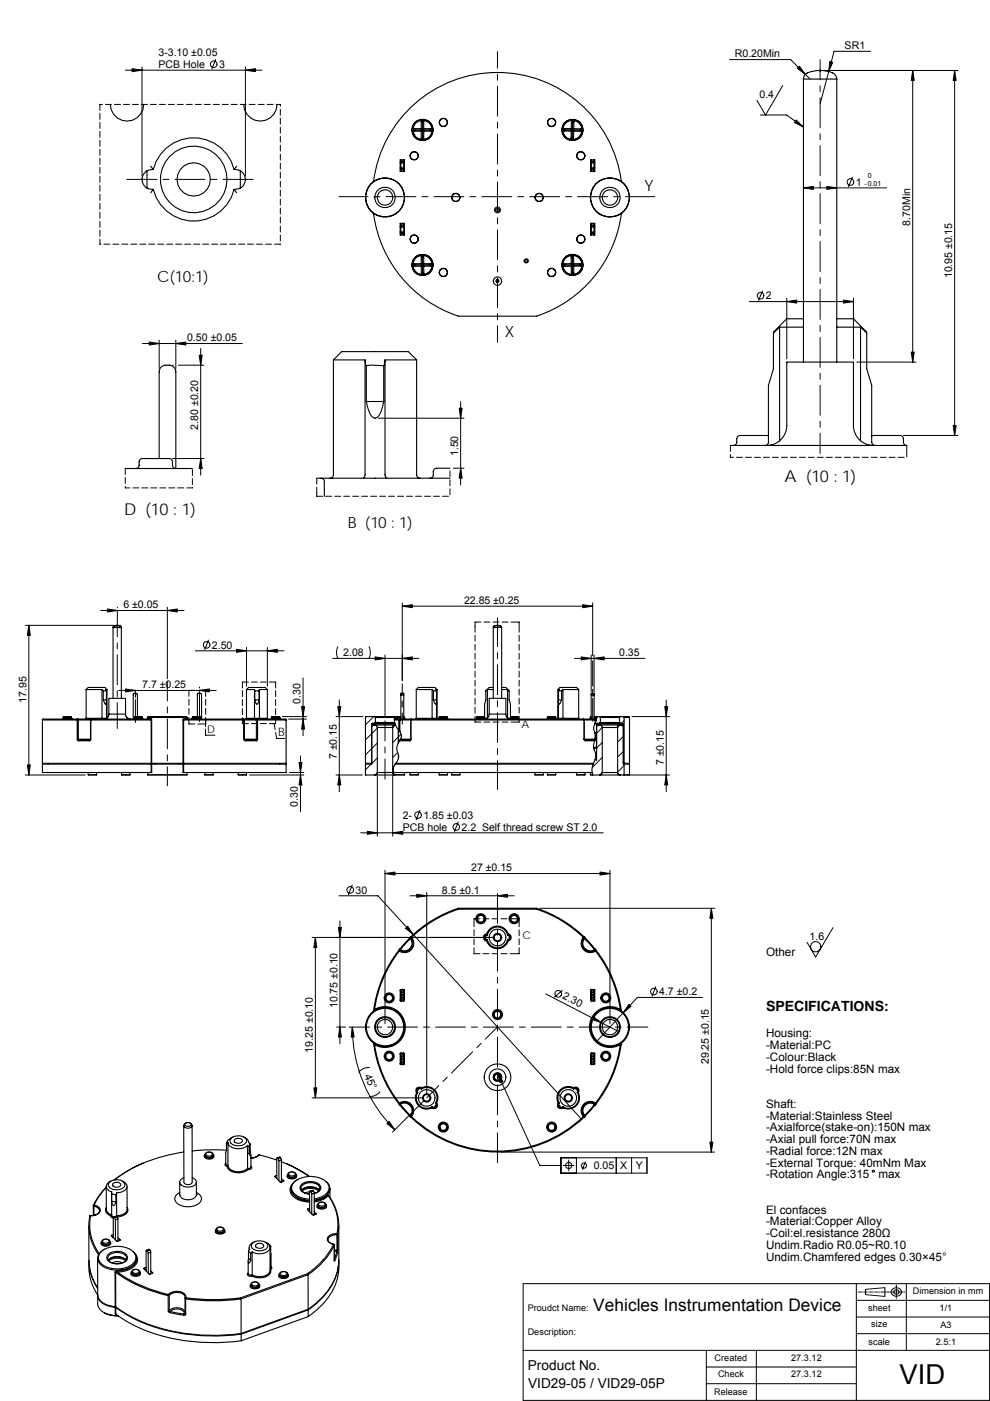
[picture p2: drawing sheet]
<svg xmlns="http://www.w3.org/2000/svg" width="210mm" height="297mm" viewBox="0 0 210 297" stroke-linecap="round" stroke-linejoin="round" font-family="sans-serif">
<defs><g id="words">
<text font-size="5.8" x="190.8" y="293.4">VID</text>
<text font-size="3.7" x="125.8" y="277.9">Vehicles Instrumentation Device</text>
<g font-size="3.5">
<text x="166.4" y="102.2">A (10 : 1)</text>
<text x="26.3" y="109.2">D (10 : 1)</text>
</g>
<g font-size="3.3">
<text x="136.7" y="40.4">Y</text>
<text x="33.3" y="59.8">C(10:1)</text>
<text x="107.1" y="71.4">X</text>
<text x="73.7" y="112">B (10 : 1)</text>
</g>
<text font-size="3" x="162.5" y="214.3">SPECIFICATIONS:</text>
<g font-size="2.9">
<text x="111.9" y="290.6">Product No.</text>
<text x="112" y="294.4">VID29-05 / VID29-05P</text>
</g>
<g font-size="2.5">
<text x="59" y="156.1">B</text>
<text x="162.5" y="202.6">Other</text>
<text x="162.5" y="219.9">Housing:</text>
<text x="162.5" y="222.4">-Material:PC</text>
<text x="162.5" y="224.9">-Colour:Black</text>
<text x="162.5" y="227.4">-Hold force clips:85N max</text>
<text x="162.5" y="234.9">Shaft:</text>
<text x="162.5" y="237.4">-Material:Stainless Steel</text>
<text x="162.5" y="239.8">-Axialforce(stake-on):150N max</text>
<text x="162.5" y="242.3">-Axial pull force:70N max</text>
<text x="162.5" y="244.8">-Radial force:12N max</text>
<text x="162.5" y="247.3">-External Torque: 40mNm Max</text>
<text x="162.5" y="249.8">-Rotation Angle:315</text>
<text x="186.3" y="249.8">max</text>
<text x="162.5" y="257.3">El confaces</text>
<text x="162.5" y="259.8">-Material:Copper Alloy</text>
<text x="162.5" y="262.3">-Coil:el.resistance 280Ω</text>
<text x="162.5" y="264.8">Undim.Radio R0.05~R0.10</text>
<text x="162.5" y="267.3">Undim.Chamfered edges 0.30×45°</text>
</g>
<g font-size="2.2">
<text x="33.6" y="11.9">3-3.10 ±0.05</text>
<text x="179.2" y="10.4">SR1</text>
<text x="33.6" y="14.4">PCB Hole</text>
<text x="46.5" y="14.4">3</text>
<text x="155.9" y="12.1">R0.20Min</text>
<text x="161.1" y="20.8">0.4</text>
<text x="181.5" y="39.3">1</text>
<text x="193.1" y="47.8" transform="rotate(-90 193.1 47.8)">8.70Min</text>
<text x="202" y="59" transform="rotate(-90 202 59)">10.95 ±0.15</text>
<text x="162.4" y="63.5">2</text>
<text x="39.7" y="72.3">0.50 ±0.05</text>
<text x="42" y="91.1" transform="rotate(-90 42 91.1)">2.80 ±0.20</text>
<text x="97.2" y="96.7" transform="rotate(-90 97.2 96.7)">1.50</text>
<text x="26.2" y="128.9">6 ±0.05</text>
<text x="98.4" y="128">22.85 ±0.25</text>
<text x="45" y="137.5">2.50</text>
<text x="72.8" y="139.1">2.08</text>
<text x="131.3" y="139.1">0.35</text>
<text x="5.6" y="148.9" transform="rotate(-90 5.6 148.9)">17.95</text>
<text x="30.2" y="145.9">7.7 ±0.25</text>
<text x="63.8" y="149.2" transform="rotate(-90 63.8 149.2)">0.30</text>
<text x="43.9" y="155.4">D</text>
<text x="110.6" y="154.3">A</text>
<text x="71.4" y="161" transform="rotate(-90 71.4 161)">7 ±0.15</text>
<text x="140.8" y="162.2" transform="rotate(-90 140.8 162.2)">7 ±0.15</text>
<text x="63.2" y="171" transform="rotate(-90 63.2 171)">0.30</text>
<text x="85.4" y="173.6">2-</text>
<text x="89.8" y="173.6">1.85 ±0.03</text>
<text x="85.4" y="176.1">PCB hole</text>
<text x="97.9" y="176.1">2.2 Self thread screw ST 2.0</text>
<text x="99.9" y="184.7">27 ±0.15</text>
<text x="75.4" y="189.4">30</text>
<text x="93.7" y="189.4">8.5 ±0.1</text>
<text x="110.8" y="199.2">C</text>
<text x="171.7" y="199.3">1.6</text>
<text x="71.6" y="213.8" transform="rotate(-90 71.6 213.8)">10.75 ±0.10</text>
<text x="119.2" y="211.6" transform="rotate(27 119.2 211.6)">2.30</text>
<text x="139.8" y="211">4.7 ±0.2</text>
<text x="66.4" y="223.2" transform="rotate(-90 66.4 223.2)">19.25 ±0.10</text>
<text x="150.3" y="225.6" transform="rotate(-90 150.3 225.6)">29.25 ±0.15</text>
<text x="77.3" y="228" transform="rotate(67 77.3 228)">45°</text>
<text x="125.9" y="247.9">0.05</text>
<text x="131.6" y="247.9">X</text>
<text x="134.9" y="247.9">Y</text>
</g>
<g font-size="1.9">
<text x="193.6" y="274.3">Dimension in mm</text>
<text x="111.9" y="277.9">Proudct Name:</text>
<text x="184.1" y="277.9">sheet</text>
<text x="184.8" y="281.3">size</text>
<text x="199.3" y="277.9">1/1</text>
<text x="199.5" y="281.6">A3</text>
<text x="111.9" y="283">Description:</text>
<text x="184.2" y="285.2">scale</text>
<text x="198.5" y="285.2">2.5:1</text>
<text x="151.6" y="288.5">Created</text>
<text x="152.3" y="292">Check</text>
<text x="167.8" y="288.5">27.3.12</text>
<text x="167.8" y="292">27.3.12</text>
<text x="151.5" y="295.7">Release</text>
</g>
<g font-size="1.5">
<text x="183.4" y="39.3">-0.01</text>
<text x="184" y="37.7">0</text>
</g>
</g></defs>
<g fill="none" stroke="#000" stroke-width=".21">
<path d="M26.6 14.9h29M30.1 14.2v23.1M45.7 12.6l-.8 2M52 14.2v23.1M105.5 11v3.5M105.5 15.7v1.3M105.5 18.3v6.3M154.7 12.6h13l4.1 4.2M166 18.1l-3.6 6.3-1.9-3.1M173.9 14.9h.1M173.9 14.9l.1 .1M173.9 12.7v4.2"/>
<path d="M173.9 18.2v1.3M174 14.9l-.1 .1M174.6 14.9h28.6M184.6 10.9h-7.7l-3 11.1M193.6 14.9v61.9M202.5 14.9v77.4M21.2 24v1.3M21.2 26v1.2M21.2 27.9v1.2M21.2 29.8v1.2M21.2 31.7v1.2M21.2 33.6v1.2"/>
<path d="M21.2 35.5v1.2M21.2 37.4v1.3M21.2 39.3v1.3M21.7 22.1h-.5v1.3M22.4 22.1h1.2M24.3 22.1h1.2M26.2 22.1h1.3M26.9 38h6.4M28.1 22.1h1.3M30 22.1h1.3M30.1 38l.1 .1M30.1 38v.1"/>
<path d="M30.2 38l-.2 .1M31.9 22.1h1.3M33.8 22.1h1.3M34.6 38h1.3M35.7 22.1h1.3M37.1 38h6.4M37.6 22.1h1.3M39.5 22.1h1.3M41.4 22.1h1.3M43.3 22.1h1.3M44.7 38h1.3M45.2 22.1h1.3"/>
<path d="M47.1 22.1h1.3M47.3 38h6.4M49 22.1h1.3M50.9 22.1h1.3M52 38h.1M52 38l.1 .1M52 38v.1M52.1 38l-.1 .1M52.9 22.1h1.2M54.8 22.1h1.2M56.7 22.1h1.2M58.6 22.1h.9v.4"/>
<path d="M59.5 23.2v1.2M59.5 25.1v1.2M59.5 27v1.2M59.5 28.9v1.2M59.5 30.8v1.2M59.5 32.7v1.3M59.5 34.6v1.3M59.5 36.5v1.3M59.5 38.4v1.3M105.5 25.9v1.3M105.5 28.4v6.4M105.5 36v1.3"/>
<path d="M105.5 38.6v6.3M161.3 24.4h5.6l3.5 2.5M170.4 39.8h17.7M173.9 20.7v6.4M173.9 28.4v1.2M173.9 30.9v6.4M173.9 38.5v1.3M180.8 37.6l-.8 2M21.2 41.2v1.3M21.2 43.1v1.3M21.2 45v1.3M21.2 46.9v1.3"/>
<path d="M21.2 48.8v1.3M21.2 50.7v1.1h.2M22 51.8h1.3M23.9 51.8h1.3M25.8 51.8h1.3M27.7 51.8h1.3M29.7 51.8h1.2M31.6 51.8h1.2M33.5 51.8h1.2M35.4 51.8h1.2M37.3 51.8h1.2M39.2 51.8h1.2"/>
<path d="M41.1 51.8h1.3M43 51.8h1.3M44.9 51.8h1.3M46.8 51.8h1.3M48.7 51.8h1.3M50.6 51.8h1.3M52.5 51.8h1.3M54.4 51.8h1.3M56.3 51.8h1.3M58.2 51.8h1.3M59.5 40.3v1.3M59.5 42.2v1.3"/>
<path d="M59.5 44.1v1.3M59.5 46v1.3M59.5 47.9v1.3M59.5 49.8v1.3M59.5 51.7v.1M71.9 41.7h6.2M79.3 41.7h1.3M81.9 41.7h6.3M89.5 41.7h1.3M92 41.7h6.4M99.7 41.7h1.2M102.2 41.7h6.3"/>
<path d="M105.5 46.2v1.3M105.5 48.7v6.4M105.5 56.4v1.2M105.5 58.9v6.4M109.8 41.7h1.3M112.4 41.7h6.3M120 41.7h1.2M122.5 41.7h6.4M130.1 41.7h1.3M132.7 41.7h6.2M173.9 41.1v6.3M173.9 48.7v1.3"/>
<path d="M173.9 51.2v6.4M173.9 58.8v1.3M30.2 72.8h21.2M33.8 72.1v6M36.6 77.4h.1M37.3 72.1v6M37.8 77.4h5.5M42.6 73.9v26.9M105.5 66.5v1.3M105.5 69.1v3.5M158.9 63.9h22.1M161.7 61.7l-.8 2"/>
<path d="M166.9 63.2v12.9M173.9 61.4v6.3M173.9 69v1.3M173.9 71.5v6.4M173.9 79.2v1.2M181 63.2v12.9M181.7 76.8h12.6M26.6 99.3v1.3M36.6 97.2h6.7M40.8 99.6v1.2M80.2 88.7h18.2M95.4 99.8v1.3"/>
<path d="M96.2 99.3h2.2M97.7 85.1v17.7M154.9 94.4v1.3M154.9 96.4v.6h.7M156.2 97h1.3M158.1 97h1.3M160 97h1.3M161.9 97h1.3M163.8 97h1.3M165.7 97h1.3M167.6 97h1.3M169.5 97h1.3"/>
<path d="M171.4 97h1.3M173.4 97h1.2M173.9 81.7v6.4M173.9 89.3v1.3M173.9 91.9v4.2M175.3 97h1.2M177.2 97h1.2M179.1 97h1.2M181 97h1.2M182.9 97h1.2M184.8 97h1.3M186.7 97h1.3"/>
<path d="M188.6 97h1.3M190.5 97h1.3M191.6 92.3h11.6M192.3 94.4v2.5M26.6 101.2v1.3M26.6 103.1v.3h.9M28.2 103.4h1.2M30.1 103.4h1.2M32 103.4h1.3M33.9 103.4h1.3M35.8 103.4h1.3M37.7 103.4h1.3"/>
<path d="M40.8 103.4h-1.2M40.8 101.5v1.2M67.2 101.4v1.3M67.2 103.3v1.9h1.3M69.1 105.2h1.3M71 105.2h1.3M72.9 105.2h1.3M74.8 105.2h1.3M76.7 105.2h1.3M78.6 105.2h1.3M80.5 105.2h1.3M82.4 105.2h1.3"/>
<path d="M84.3 105.2h1.3M86.2 105.2h1.3M88.1 105.2h1.3M90 105.2h1.3M91.9 105.2h1.3M93.9 105.2h1.2M95.4 101.7v1.3M95.4 103.6v1.3M5.4 132.6h18.8M6.1 132.6v31.7M21.4 129.4h17.6M24.8 132.6h.2"/>
<path d="M24.8 132.5l.2 .2M24.9 132.5v.2M24.9 136.3v1.3M24.9 138.8v6.4M24.9 129.6v5.4M24.9 128.7v.2M24.9 132.5l-.1 .2M35.5 128.7v15.2M41.4 138h18.8M44.2 135.7l-.8 2M52.3 137.3v8.2M56.7 137.3v8.2"/>
<path d="M70.5 139.6h18.4M71.7 137.1a2.72 2.72 0 0 0 0 2.5M78.3 137.1a2.93 2.93 0 0 1 0 2.5M81.7 138.9v13.2M85.3 127.8v16.5M85.3 128.5h40.4M100.8 134.7v1.3M100.8 136.6v1.3M100.8 138.5v1.3M102 131.9h-1.2v2.1M102.7 131.9h1.2M104.6 131.9h1.2"/>
<path d="M105.5 131v6.1M105.5 138.4v1.3M106.5 131.9h1.2M108.4 131.9h1.7v2.1M110.1 134.7v1.3M110.1 136.6v1.3M110.1 138.5v1.3M121.9 139.6h14.9M125.4 138.9v7.7M125.7 127.8v11.2M126 138.9v7.7M24.9 146.5v1.2"/>
<path d="M24.9 149v5.5M25.2 146.4h20.6M28.7 148.3v4.9M28.7 146.3v1.5M35.5 144.6v4M35.5 149.9v1.3M35.5 152.4v6.4M40.1 152.1v1.4h1.2M40.1 148.3v1.2M40.1 150.2v1.2M41.3 146.4h-1.2v1.2M42 146.4h1.6v1.2"/>
<path d="M42.3 147.9v5.1M42.3 145.7v.2M42.3 146.6v1.3M43.6 154.6v1.3h2M43.6 154h.1M43.6 152.1v1.4h-1.6M43.6 152.8v1.2M43.6 148.3v1.2M43.6 150.2v1.2M51.4 146.4v1.3M51.4 148.3v1.3M51.4 150.2v1.3"/>
<path d="M51.4 152.1v1.3h1.3M52.7 144.6h-1.3v1.3M53.3 144.6h1.3M53.3 153.4h1.3M55.2 144.6h1.3M55.2 153.4h1.3M57.1 144.6h1.4v1.3M58.1 153.4l.3 1.3M58.5 155.3l.2 1.3h1.7M58.5 152.1v1.3h-1.4M58.5 146.4v1.3M58.5 148.3v1.3"/>
<path d="M58.5 150.2v1.3M59.9 151.9h5.1M61.2 152.5h3.8M64.3 143.7v12.3M71.3 151.9h5.7M72 148.4v19.5M79.3 151.9l-1.8 1.8M80 154.3l-2.5 2.6M80 157.5l-2.5 2.5M81.7 152.8v4.3M81.7 158.4v1.2M83.9 153.7l-.6 .6"/>
<path d="M84.3 159.6l-1 1M85.1 155.7l-1.8 1.7M85.3 145v2.4M85.3 148.6v1.3M85.3 151.2v2.3M100.8 151.8v1.3h1.2M100.8 140.4v1.3M100.8 142.3v1.3M100.8 144.2v1.3M100.8 146.1v1.3M100.8 148v1.3M100.8 149.9v1.3"/>
<path d="M102.7 153.1h1.2M104.6 153.1h1.2M105.5 140.9v6.4M105.5 148.5v1.3M105.5 151.1v6.3M105.5 158.7v1.3M106.5 153.1h1.2M110.1 151.8v1.3h-1.7M110.1 140.4v1.3M110.1 142.3v1.3M110.1 144.2v1.3M110.1 146.1v1.3"/>
<path d="M110.1 148v1.3M110.1 149.9v1.3M125.7 148.1v4.8M125.7 140.1v5.3M125.7 146.1v1.5M126.9 151.9l-.5 .5M127.7 154.3l-1.4 1.4M127.7 157.4l-1.2 1.2M131.4 153.7l-.4 .5M132.4 152.8l-.6 .6M132.4 156l-1.4 1.3M132.4 159.1l-1.4 1.4"/>
<path d="M134 151.9h8M141.3 148.4v19.5M5.4 164.3h12.7M35.5 160v1.3M35.5 162.6v4M52.9 164.3h11.5M61.4 163.8h3M63.7 160.3v11.8M71.3 164.3h5.6M76.5 176.6h51.5M78.7 162l-1.2 1.2M80 163.9l-.4 .4"/>
<path d="M80 160.7l-1.2 1.2M80 164.5v12.8M81.7 160.9v4.3M83.3 164.5v12.8M83.4 163.7l-.1 .1M89.1 171.8l-.8 2M97.2 174.3l-.8 2M105.5 161.2v6.2M127.7 160.6l-2.1 2.1M127.7 163.8l-.5 .5M132.4 162.3l-1.4 1.4M133.1 164.3h8.9"/>
<path d="M66.2 198.8h38.6M66.9 198.8v34M71.9 189.9h8.3l43.2 47.4M72.1 195.2v26.1M74.7 187.7l-.8 2M81.7 184.5v32.5M81.7 185.2h47.7M87 189.9h22.1M90.5 189.2v42.9M100.5 197.1v1.3M100.5 199v1.3M101.8 194.8h-1.3v1.7"/>
<path d="M102.4 194.8h1.3M104.4 194.8h1.2M105.5 189.5v6.2M105.5 197v1.3M105.5 199.6v6.3M106.3 194.8h1.2M108.2 194.8h1.9v1.7M110.1 197.1v1.3M110.1 199v1.3M114.5 192.6h37.1M129.4 184.5v32.5M150.9 192.6v51.7"/>
<path d="M176.7 196.7l-3.7 6.2-1.8-3.1M71.4 217.8h1.9M74 217.8h4.4M74.7 217.8a30.9 30.9 0 0 0 9 21.7M79.7 217.8h1.2M82.2 217.8h6.4M89.8 217.8h1.3M92.4 217.8h6.3M100 217.8h1.3M100.5 200.9v1.3h1.3M102.4 202.2h1.3M102.5 217.8h6.4"/>
<path d="M104.4 202.2h1.2M105.5 217.8l-2.6 2.5M105.5 207.2v1.2M105.5 209.7v6.4M105.5 217.3v1.3M105.5 219.9v6.3M106.3 202.2h1.2M110.1 200.9v1.3h-1.9M110.2 217.8h1.2M112.7 217.8h6.3M115.7 210.7l15.5 8M119.2 210l-1.6 1.4"/>
<path d="M120.3 217.8h1.3M122.9 217.8h6.3M130.5 217.8h1.2M133 217.8h4.4M139.1 209.2l-.8 2M149 211.5h-13.8l-8.6 9.3M66.2 232.8h23.6M78.4 226.3a2.78 2.78 0 0 0-2.3 1M80.6 231.5a2.77 2.77 0 0 1-2.3 1M90 233.3l-6.8 6.7M93.1 230.2l-2.6 2.6M94.9 228.4l-.9 .9"/>
<path d="M100.2 223l-4.4 4.5M102 221.2l-.9 .9M105.5 227.5l9 19.6h4.5M105.5 227.5v1.3M105.5 230v6.4M105.5 237.7v1.2M105.5 244.3h.1M105.5 244.2l.1 .1M105.5 240.2v6.3M105.6 244.2l-.2 .1M106.2 244.3h45.4M119 245.5h18.2v3.2h-18.2z"/>
<path d="M119.5 247.1h2.3M120.6 245.9v2.3M122.3 245.5v3.2M124.2 246.3l-.7 1.6M130.7 245.5v3.2M134 245.5v3.2M185.1 248.1l.3 .2a.22 .22 0 0 1-.2 .2 .22 .22 0 0 1-.2-.2zM111 272.2h98.9v24.7h-98.9zM181.6 272.2v24.7M181.6 279.2h28.3M181.6 275.7h28.3M192.2 272.2v14.1"/>
<path d="M111 286.3h98.9M149.8 286.3v10.6M149.8 289.8h31.8M149.8 293.4h31.8M160.4 286.3v10.6M181.6 282.8h28.3"/>
<circle cx="45.3" cy="13.6" r=".7"/>
<circle cx="180.4" cy="38.6" r=".71"/>
<circle cx="161.3" cy="62.7" r=".7"/>
<circle cx="43.8" cy="136.7" r=".7"/>
<circle cx="88.7" cy="172.8" r=".7"/>
<circle cx="96.8" cy="175.3" r=".7"/>
<circle cx="74.3" cy="188.7" r=".71"/>
<circle cx="118.4" cy="210.7" r=".71"/>
<circle cx="138.7" cy="210.2" r=".7"/>
<circle cx="173" cy="200.7" r="1.09"/>
<circle cx="120.6" cy="247.1" r=".66"/>
<circle cx="123.8" cy="247.1" r=".55"/>
</g>
<g fill="none" stroke="#000" stroke-width=".23">
<path d="M170.4 16.8a1.59 1.59 0 0 1 1.5-1.6 6.3 6.3 0 0 1 5.2 .6l.4 1M170.4 16.8h7.1M170.4 16.8v60M177.5 16.8v60M23.4 22.1a3.5 3.5 0 0 0 3.5 3.6 3.5 3.5 0 0 0 3.6-3.6M31.2 39.9l1.3 .3M31.2 36.2a2.11 2.11 0 0 0 0 3.7M31.2 36.2v3.7M32 35.2l.5 .7M32.5 35.9l-1.3 .3M32.5 35.9a8.8 8.8 0 0 1 8.6-6.7 8.8 8.8 0 0 1 8.6 6.7M49.7 35.9l1.3 .3"/>
<path d="M50.2 35.2l-.5 .7M51 39.9l-1.3 .3M51 36.2a2.09 2.09 0 0 1 0 3.7M51 36.2v3.7M51.7 22.1a3.5 3.5 0 0 0 3.5 3.6 3.5 3.5 0 0 0 3.6-3.6M84.9 34.4h.1M84.9 35.7h.1M84.9 35.9h.1M84.9 34.7h.1M84.9 35.5h.1M84.9 33.9h.9v2.5h-.9zM85 34.4v.1"/>
<path d="M85 35.6v.2M85 34.2v.2M85 35.8v.1M85 34.2l-.1 .1M85 33.9v.3M85 34.5v1.1M85 35.9v.5M85 34.5h.6M85 34.4h.6M85 35.6h.6M85 35.8h.6M85 34.2h.6"/>
<path d="M85 35.9h.6M85 36.3h.6M85.6 34.4v.1M85.6 35.6v.2M85.6 34.2v.2M85.6 35.8v.1M85.6 33.9v.3M85.6 34.5v1.1M85.6 35.9v.5M87.8 27.3v.5M87.8 27.3h1.5M87.8 27.8h1.5"/>
<path d="M87.8 27.3l.3 .3M88.1 27.6l-.3 .2M88.1 27.6h3M89.3 25.8v1.5M89.3 27.8v1.5M89.3 29.3h.6M89.3 25.8h.6M89.3 27.3l.6 .5M89.3 25.8l.3 .3M89.6 26.1v3M89.6 29.1l.3 .2M89.6 29.1l-.3 .2"/>
<path d="M89.9 25.8v1.5M89.9 27.8v1.5M89.9 27.3h1.5M89.9 27.8h1.5M89.9 25.8l-.3 .3M89.9 27.3l-.6 .5M91.1 27.6l.3 .2M91.4 27.3v.5M91.4 27.3l-.3 .3M119.7 27.8h1.5M119.7 27.2l1.5 .1M119.7 27.2v.6"/>
<path d="M119.7 27.2l.2 .3M119.9 27.5l1.5 .1M119.9 27.5l-.2 .3M121.1 29.3h.5M121.2 27.8l-.1 1.5M121.2 27.3l.2 .3M121.2 25.8v1.5M121.2 25.8h.5M121.2 25.8l.3 .3M121.3 29.7l.8-.2 .8-.4 .4-.7 .2-.8-.1-.8-.5-.7-.6-.5-.8-.2-.8 .1-.8 .5-.4 .7-.2 .8 .1 .8 .5 .7 .6 .5 .9 .2M121.4 29.1l-.3 .2M121.4 29.1l.2 .2"/>
<path d="M121.4 27.6h1.5M121.4 27.6v1.5M121.4 27.6l.3 .2M121.5 26.1l-.1 1.5M121.7 27.8l-.1 1.5M121.7 27.8l1.5 .1M121.7 27.3h1.5M121.7 27.3l-.5 .5M121.7 25.8v1.5M121.7 25.8l-.2 .3M122.9 27.6l.3 .3M123.2 27.3v.6"/>
<path d="M123.2 27.3l-.3 .3M125.3 33.9h.9v2.5h-.9zM125.4 34.4v.1M125.4 35.6v.2M125.4 34.2v.2M125.4 35.8v.1M125.4 33.9v.3M125.4 34.5v1.1M125.4 35.9v.5M125.4 34.5h.6M125.4 34.4h.6M125.4 35.6h.6"/>
<path d="M125.4 34.2h.6M125.4 35.9h.6M125.4 36.3h.6M126 34.4v.1M126 35.6v.2h-.6M126 34.2v.2M126 35.8v.1M126 34.4h.2M126 35.7h.2M126 34.2l.2 .1M126 33.9v.3M126 34.5v1.1"/>
<path d="M126 35.9v.5M126 34.7h.2M126 35.5h.2M126.2 35.8l-.2 .1M131.8 38.4a26.5 26.5 0 0 0-26.4-23 26.5 26.5 0 0 0-26.2 23.1M131.8 38.4l.1 .1M32.5 40.2a8.8 8.8 0 0 0 8.6 6.7 8.8 8.8 0 0 0 8.6-6.7M32.5 40.2l-.5 .7M49.7 40.2l.5 .7M79.2 45.2v.1M84.9 49.3h.1M84.9 49.4l.1 .1"/>
<path d="M84.9 48.3h.1M84.9 49.1h.1M84.9 47.3h.9v2.5h-.9zM85 47.8v.3M85 49.2v.2M85 49.4v.2M85 47.8l-.1 .1M85 48.1h.6M85 49.2h.6M85 47.3v.5M85 48.1v1.1M85 49.6v.2"/>
<path d="M85 49.4h.6M85 47.8h.6M85 49.6h.6M85 47.4h.6M85.6 48v.1M85.6 49.2v.2M85.6 47.8v.2M85.6 49.4v.2M85.6 48h-.7M85.6 47.3v.5M85.6 48.1v1.1M85.6 49.6v.2"/>
<path d="M87.5 56.2l.1 .6 .4 .8 .6 .5 1 .2 .8-.2 .8-.5 .4-.7 .1-.7-.1-.9-.4-.5-.6-.5-1-.3-.8 .2-.7 .5-.5 .7-.1 .8M87.8 55.9v.6M87.8 56.5h1.5M87.8 55.9l.3 .3M88.1 56.2l-.3 .3M88.1 56.2h1.5M89.3 55.9h-1.5M89.3 56.5l.1 1.4M89.3 54.4v1.5M89.3 54.4l.3 .3M89.3 55.9l.6 .5M89.4 57.9h.5"/>
<path d="M89.6 54.7v1.5M89.6 57.7l-.2 .2M89.6 56.2v1.5M89.6 57.7l.3 .2M89.6 56.2l-.3 .3M89.9 56.4v1.5M89.9 56.4h1.5M89.9 55.9h1.5M89.9 54.4v1.5M89.9 54.4h-.6M89.9 54.4l-.3 .3M89.9 55.9l-.3 .3"/>
<path d="M91.1 56.2h-1.5M91.1 56.2l.3 .2M91.4 55.9v.5M91.4 55.9l-.3 .3M105.3 59.4h.4l.1 .2a.26 .26 0 0 1-.3 .3 .26 .26 0 0 1-.2-.3zM105.8 59.6l-.1-.2h-.4v.3l.2 .2M111.4 55.1h.4v.4h-.4zM119.7 56.5h1.5M119.7 55.9v.6M119.7 55.9l.2 .3M119.9 56.2l-.2 .3M121.1 54.4l.1 1.5"/>
<path d="M121.1 54.4l.3 .3M121.2 56.5v1.4M121.2 55.9h-1.5M121.2 55.9l.2 .3M121.2 57.9h.5M121.4 54.7v1.5M121.4 56.2l-.2 .3M121.4 56.2v1.5M121.4 56.2l.3 .2M121.4 58.2l-.6-.1-.7-.4-.5-.6-.2-.9 .1-.9 .6-.7 .6-.3 .7-.2 .6 .1 .7 .4 .5 .6 .2 .9-.1 .7-.3 .7-.7 .5-.9 .2M121.4 57.7l.3 .2M121.4 57.7l-.2 .2"/>
<path d="M121.7 54.4v1.5M121.7 54.4h-.6M121.7 54.4l-.3 .3M121.7 56.4h1.5M121.7 55.9h1.5M121.7 56.4v1.5M121.7 55.9l-.3 .3M122.9 56.2l.3 .2M122.9 56.2h-3M123.2 55.9v.5M123.2 55.9l-.3 .3M125.3 47.3h.9v2.5h-.9z"/>
<path d="M125.4 48v.1M125.4 49.2v.2M125.4 47.8v.2M125.4 49.4v.2M125.4 48h.8M125.4 48.1h.6M125.4 49.2h.6M125.4 49.4h.6M125.4 47.8h.6M125.4 49.6h.6M125.4 47.4h.6M125.4 47.3v.5"/>
<path d="M125.4 48.1v1.1M125.4 49.6v.2M126 47.8v.3M126 49.2v.2M126 49.4v.2M126 49.3h.2M126 47.9h.2M126 47.3v.5M126 48.1v1.1M126 49.6v.2M126 48.3h.2M126 49.1h.2"/>
<path d="M126.2 49.4l-.2 .1M131.9 45.2a26.8 26.8 0 0 1-18.1 21.8h-16.6a26.5 26.5 0 0 1-18-21.7M70.7 76.3v24.4a.7 .7 0 0 1-.7 .7M70.7 76.3h6.7l.3 1.2M70.7 76.3l1.8-1.8h14.1l1.8 1.8M77.4 76.5v24.3l-.3 .5M77.7 77.5l1-.1 2.7 .1M77.7 77.5v7.6M81.4 77.5v7.6M81.7 76.6v24.2l.3 .5M88.4 76.3v24.4a.7 .7 0 0 0 .7 .7M88.4 76.3h-6.8l-.2 1.2"/>
<path d="M164 70.5h.1M165.4 69.4l-1.4 1.2v7.6l-1 3.5v12.2l-.3 .4-.4 .1M165.4 69.4h5M165.4 69.4v24.1M170.4 67.6h-3.5l-2.9 2.8M177.5 69.4h5M177.5 67.6h3.5l2.8 2.8M182.5 69.4l1.3 1.2v7.6l1.1 3.5v12a.71 .71 0 0 0 .7 .7M182.5 69.4v24.1M26.6 99.3h14.2M33.8 97.2v-18.4a1.57 1.57 0 0 1 2.1-1.4 1.42 1.42 0 0 1 1.4 1.4v20.5a.73 .73 0 0 1-.7-.7v-.7a.83 .83 0 0 0-1.2-.7h-4.7a.86 .86 0 0 0-1.2 .7v.7a.7 .7 0 0 1-.7 .7M77.7 85.1a6 6 0 0 0 1.5 3.5l.3 .1a2.53 2.53 0 0 0 1.6-2.4l.3-1.2"/>
<path d="M77.7 85.1h3.7M95.4 99.3h-2.3a.89 .89 0 0 0-1.2 .7v.7a.67 .67 0 0 1-.7 .7M162.6 94.4a4.3 4.3 0 0 0 4.3-4.2v-13.4h5.9h8.2v13.4a4.2 4.2 0 0 0 4.3 4.2M163 92.4l-6-.1a.73 .73 0 0 0-.7 .7v.7a.71 .71 0 0 1-.7 .7M184.9 92.4l4.6-.1a2.55 2.55 0 0 1 1.9 .2l.2 .5v.7a.69 .69 0 0 0 .7 .7h-37.4M67.2 101.4h28.2M68.1 101.4a.69 .69 0 0 1 .7 .7v3.1M24 133.1h1.7M24 133.1v15M24.2 132.7l-.2 .4M24.2 132.7l.4-.1 .9 .1M24.2 132.7h1.3"/>
<path d="M25.5 132.7l.2 .4M25.7 133.1v15M104.6 133.1h1.8M104.6 133.1v15M104.9 132.7l-.3 .4M104.9 132.7l.4-.1 .9 .1M104.9 132.7h1.3M106.2 132.7l.2 .4M106.4 133.1v15M13.4 152.3l-.2 .2M13.4 152.1h1.8M13.4 152.1v.2"/>
<path d="M15 151.9h-1.5l-.1 .2M15 152l.2 .1M15.2 152.1v.2h-1.8M15.2 152.3l.2 .2M16.4 152.7h-7.4v9.1h23.1M16.4 156.7l.2 .4M16.4 156.7h.2M16.4 152.7h.2M16.4 152.7v4M16.5 152.5h-7.4l-.1 .2M16.5 152.5l.1 .2M16.5 152.5h2.9"/>
<path d="M16.5 152.5l-.1 .2M16.6 152.7h2.6M16.6 156.7h2.6M16.6 157.1h2.4M16.6 156.7l.1 .2M16.6 152.7v4M16.7 156.9h2.4M16.7 156.9l-.1 .2M18.3 152.3l-.2 .2M18.3 152.3h3.3M18.3 146.2h3.3M18.3 146.2l.4-.4h3.5l.5 .4"/>
<path d="M18.3 146.2v6.1M19.1 156.9l-.1 .2M19.2 156.7l-.1 .2M19.2 152.7v4M19.2 156.7h.1M19.2 152.7h.1M19.3 152.7h12.8M19.3 156.7l-.3 .4M19.3 152.7v4M19.4 152.5l-.2 .2M19.4 152.5h12.4M19.4 152.5l-.1 .2"/>
<path d="M21.6 152.3h1M21.6 152.3v.2M21.6 146.2l.3 .3M21.6 146.2v6.1M21.9 146.5h.7M21.9 148.4l.5 .9 .2-.2v-.7M21.9 146.5v1.9M21.9 148.4h.7M22.6 146.5v1.9M22.6 152.3l.2 .2M22.6 148.8v3.5M22.6 152.3h.1"/>
<path d="M22.7 146.2v6.2l.2 .1M22.7 146.2h-.3l.2 .3M23.1 151.4l-.2 .5-.2 .3M23.1 151.4h3.5M23.1 151.4v-3.3h3.5v3.3M26.6 151.4l.3 .7 .8 .4M28.4 152.1l.1-.2h.5h1.1l.1 .2M28.4 152.3h1.8M28.4 152.1h1.8M28.4 152.1v.2M29.1 151.9v-4.6l-.1-.3h-.5l-.2 .2v5.3l.1-.2M30.2 152.3l.2 .2"/>
<path d="M30.2 152.1v.2M31.3 152.3l-.1 .2M31.3 152.1h8.3M31.3 152.1v.2M31.3 152.3h.6M31.8 152.5l.3 .2M31.9 152.3l.3 .4M31.9 152.3l-.1 .2M32.1 152.7h.1M32.1 152.7v9.1M32.2 152.7v9.1M38.8 152.7h.1"/>
<path d="M38.8 152.7v9.1M38.9 152.7h12.8M38.9 152.7v9.1M39.1 152.3l-.3 .4M39.1 152.3l.1 .2M39.1 152.3h.5M39.2 152.5l-.3 .2M39.2 152.5h12.4M39.5 152l.1 .1M39.5 151.9h-8.1l-.1 .2M39.6 152.1v.2M39.7 152.3l.1 .2"/>
<path d="M40.8 152.3l-.2 .2M40.8 152.3h1.8M41.8 147.3l.3-.3h.5l.2 .3v5.2l-.2-.2M41.9 147.3v4.6M42.4 151.9h-1.5l-.1 .2M42.4 152l.2 .1M42.6 152.1h-1.8v.2M42.6 152.1v.2M51.6 152.5l.2 .2M51.6 152.5l.1 .2M51.6 152.5h2.9M51.7 156.7l.3 .4"/>
<path d="M51.7 156.7h.1M51.7 152.7h.1M51.7 152.7v4M51.8 156.7l.1 .2M51.8 152.7h2.6M51.8 156.7h2.6M51.8 152.7v4M51.9 156.9l.1 .2M51.9 156.9h2.4M52 157.1h2.4M52.3 152.3l-.2 .2M52.3 152.3h1.7"/>
<path d="M52.3 146.2h1.7v.3M52.3 146.2l.4-.4h3.6l.4 .4M52.3 146.2v6.1M54 152.3l-.1 .1M54 152.3h1M54 146.3v6M54 148.4l.2 .7 .3 .2 .2-.2 .2-.7M54 146.5h.9M54 148.4h.9M54 146.5v1.9M54.3 156.9l.1 .2M54.4 156.7l-.1 .2"/>
<path d="M54.4 156.7h.2M54.4 152.7h.2M54.4 152.7v4M54.5 152.5l-.1 .2M54.5 152.5l.1 .2M54.5 152.5h6l.2 .2M54.6 156.7l-.2 .4M54.6 152.7h6.1M54.6 152.7v4M54.9 146.5v1.9M55 152.3h1.7M55 152.3l.1 .1"/>
<path d="M55 146.3v6M56.7 146.2v6.2l.2 .1M56.7 146.2h-1.7l-.1 .3M57.6 152.3l-.2 .2M57.6 152.1h1.8M57.6 152.1v.2M59.2 151.9h-1.5l-.1 .2M59.2 152l.2 .1M59.4 152.1v.2h-1.8M59.4 152.3l.1 .2M60.7 152.7v9.1h-21.8M77.7 152h-.2v9.8h1.3"/>
<path d="M77.7 151.9h1.8M78.8 153.5h5M78.8 153.5v8.5h-1.3v2.3h2M79.5 153.4h-.6l-.1 .1M79.5 153.4h4.2M79.5 151.9l.2 .2M79.5 151.9h4.2M79.5 153.7l.3 .1 .2 .4M79.5 153.7h4.3l-.3 .1-.2 .4M79.5 153.7h-.3l-.4 .4M79.6 153.2h4.1M79.6 153.2l-.1 .2"/>
<path d="M79.6 152.1h4.1M79.6 152.1v1.1M80 154.2h3.3M80 154.2v9.6M83.3 154.2v9.6M83.7 152.7h.9M83.7 152.7l.1 .9 .8 1.2M83.7 152.5v.2M83.7 152.5h1M83.7 152.3v.2M83.7 152.3h1.3M83.7 152.1h1.3"/>
<path d="M83.7 152.1v.2M83.7 152.1h.1M83.7 151.9v.2M83.7 151.9h1.3M84.5 154.7v2.8M84.5 160v.9M84.6 152.7h.2M84.6 154.8l.2 .3M84.6 152.7v2.1M84.7 152.5l.1 .2M84.7 152.5h2.6M84.7 152.5l-.1 .2"/>
<path d="M84.8 157.1a2.76 2.76 0 0 0-.3 3.1l-.1 1-.5 .6M84.8 157.1h.1M84.8 157.1h2.1M84.8 152.7h2.3M84.8 155.1a1.35 1.35 0 0 1 .2 1.6M84.8 152.7v2.4M84.9 156.9l-.1 .1M84.9 156.9h.1M84.9 156.9h2.1M85 156.7h2.1M85 156.7l-.1 .2M85 147.3v-.3h.6v.3"/>
<path d="M85 147.3v5.2M85 147.3h.6M85.2 156l-.1 .2M85.6 152l.2 .1M85.6 147.3v5.2M85.6 152.1h.2M85.8 152.1v.2h-.2M85.8 152.3l.2 .2M87 156.9l-.1 .2M87.1 156.7l-.1 .2M87.1 156.7h.1M87.1 152.7h.1"/>
<path d="M87.1 152.7v4M87.2 152.7h36.7M87.2 156.7l-.3 .4M87.2 152.7v4M87.3 152.5l-.2 .2M87.3 152.5h36.4M87.3 152.5l-.1 .2M88.3 152.3l-.2 .2M88.3 152.3h3.4M88.3 146.2h3.4M88.3 146.2l.4-.4h3.6l.4 .4M88.3 146.2v6.1"/>
<path d="M91.7 152.3h.9M91.7 152.3l-.1 .2M91.7 146.2l.2 .3M91.7 146.2v6.1M91.9 146.5h.7M91.9 148.4l.5 .9 .2-.9M91.9 148.4h.7M91.9 146.5v1.9M92.6 152.3h.1M92.6 146.5v1.9M92.6 148.8v3.5M92.6 152.3l.2 .2"/>
<path d="M92.7 152.3l.2 .2M92.7 146.2h-.3l.2 .3M92.7 146.2v6.1M93.2 152.3l-.2 .2M93.2 152.3h1.7M94.7 152l.2 .1M94.7 151.9h-1.5l-.1 .2M94.9 152.1h-1.7v.2M94.9 152.1v.2M94.9 152.3l.2 .2M101.1 152.3l-.2 .2M101.1 152.3h1.7"/>
<path d="M101.1 152.1h1.7M101.1 152.1v.2M102.8 152.3l-.2 .2M102.8 152l-1.6-.1-.1 .2M102.8 152.3h.5M103.4 146.2h1.2M103.4 146.2l-.4 .3v1.9l-.2 .8v3.1M103.4 146.2v6M103.8 151.4l-.4 .8-.7 .3M103.8 151.4h3.5M103.8 151.4v-3.3h3.5v3.3M104.6 145.8h-.8l-.7 .7"/>
<path d="M106.4 146.2h1.3M106.4 145.8h.9l.7 .7M107.3 151.4l.2 .7 .9 .4M107.7 146.2l.3 .3v1.9l.3 .9v3M107.7 146.2v6M107.8 152.3h.5M108.3 152.3l.1 .2M108.3 152l1.5-.1 .1 .2M108.3 152.3h1.6M108.3 152.1h1.6M109.9 152.3l.2 .2M109.9 152.1v.2"/>
<path d="M116.1 152.3l-.1 .2M116.1 152.3h1.8M116.1 152.1h1.8M116.1 152.1v.2M117.7 151.9h-1.5l-.1 .2M117.7 152l.2 .1M117.9 152.1v.2M117.9 152.3l.2 .2M118.3 152.3l-.1 .2M118.3 146.2h.3l-.1 .3M118.3 146.2l.5-.4h3.5l.4 .4M118.3 152.3h.1"/>
<path d="M118.3 146.2v6.1M118.4 152.3l-.1 .2M118.4 152.3h1M118.4 148.8v3.5M118.5 146.5h.6M118.5 148.4l.1 .9 .5-.9M118.5 148.4h.6M118.5 146.5v1.9M119.1 146.5v1.9M119.4 152.3h3.3M119.4 152.3v.2M119.4 146.2h3.3"/>
<path d="M119.4 146.2l-.3 .3M119.4 146.2v6.1M122.7 152.3l.2 .2M122.7 146.2v6.1M123.7 152.5l.2 .2M123.7 152.5h2.6M123.9 156.7l.2 .4M123.9 156.7h.1M123.9 152.7h.1M123.9 152.7v4M123.9 156.7l.1 .2M123.9 152.7h2.3"/>
<path d="M123.9 156.7h2.3M124 156.9l.1 .2M124 156.9h2.1M124.1 157.1h2.1M125.2 152.3l-.1 .2M125.2 152.3h.2M125.4 151.9l-.2 .2M125.4 147.3v-.3h.6v.3M125.4 147.3v5.2M125.4 152.1h-.2v.2M125.4 147.3h.6M125.9 158.5h.6"/>
<path d="M126 158.5v.4M126 152.3h.4M126 147.3v5.2M126 152.1h.4M126 151.9h1.2M126.2 157.1a3.2 3.2 0 0 0 .1 2.7l-.1 1.2-.3 .8M126.2 156.7l-.1 .2M126.2 153.5a1.61 1.61 0 0 0 0 1.9M126.2 152.7h.2M126.2 155.4l.2 .8-.1 .5M126.2 156.7h.1M126.2 152.7v.8"/>
<path d="M126.2 155.4v1.3M126.2 156.9v.2M126.3 156.7l-.2 .2M126.3 152.5l-.1 .2M126.3 152.5l.1 .2M126.3 152.5h.1M126.3 151.9l.1 .2M126.4 152.1v.2M126.4 152.3v.2M126.4 152.7l-.2 .8M126.4 152.5h.1M126.5 158.3l-.1 .2"/>
<path d="M126.5 153.5h5.7M126.5 153.5v7.6h-.3M126.5 154.1l.4-.4h.4l.3 .2 .1 .3M126.5 158.6l-.6 .1M127.2 151.9l.2 .2M127.2 153.4h-.5l-.2 .1M127.2 151.9h5.2M127.2 153.4h4.4M127.2 153.7h4.3M127.3 153.2l-.1 .2M127.3 153.2h4.1M127.7 154.2h3.3"/>
<path d="M127.7 154.2v9.6M131 154.2v9.6M131.4 153.2l.2 .2M131.4 152.1h-4.1v1.1M131.4 152.1v1.1M131.5 153.7l-.3 .1-.2 .4M131.5 153.7h.3l.4 .4M131.6 153.4h.5l.1 .1M131.6 152l-.2 .1M132.2 153.5v8.5h.2M132.4 152.1h1.1M132.4 151.9v.2"/>
<path d="M132.4 151.9h.9M132.4 152.1v9.7M133.3 152l.2 .1M133.5 152.1v9.7h-1.1M10.2 161.8v.2M18.7 164.3h1.8M18.7 163.8v.5M20.5 163.8v.5M25.8 164.3h1.8M25.8 163.8v.5M27.6 163.8v.5M31.3 164.3h8.3"/>
<path d="M31.3 163.8v.5M32.1 161.8h.1M32.1 162h.1M32.1 162h-23.1v1.8h23.1M32.1 162v1.8M32.2 161.8h6.6M32.2 162h6.6M32.2 162l-.1 1.8M32.8 161.8v.2M33.1 161.8v.2M37.9 161.8v.2M38.2 161.8v.2"/>
<path d="M38.8 161.8h.1M38.8 162v1.8h.1M38.8 162h.1M38.9 162h21.8v1.8h-21.8M38.9 162v1.8M39.6 163.8v.5M43.5 164.3h1.7M43.5 163.8v.5M45.2 163.8v.5M50.5 164.3h1.8M50.5 163.8v.5M52.3 163.8v.5"/>
<path d="M59.4 161.8v.2M78.8 161.6l-.1 .2M79.5 164.3h4.1M80 163.8l-.2 .4-.3 .1M80 163.8h3.3M83.3 163.8l.3 .5M83.4 163.8h42.2M83.4 163.8l.2 .5M83.6 164.3h2.2M83.6 164.3h.1M83.8 162l-.3 .7-.1 1.1M83.8 162h42"/>
<path d="M83.9 161.8h42M83.9 161.8l-.1 .2M85.8 164.3h-2.2M85.8 163.8v.5M87 164.3h1.7M87 163.8v.5M88.7 163.8v.5M93.2 164.3h1.7M93.2 163.8v.5M94.9 163.8v.5M95.8 164.3h1.8M95.8 163.8v.5"/>
<path d="M97.6 163.8v.5M113.5 164.3h1.7M113.5 163.8v.5M115.2 163.8v.5M116.1 164.3h1.8M116.1 163.8v.5M117.9 163.8v.5M122.3 164.3h1.8M122.3 163.8v.5M124.1 163.8v.5M125.2 164.3h2M125.2 163.8v.5"/>
<path d="M125.2 164.3h.5M125.6 163.8l.1 .5M125.7 164.3h.1M125.8 162l-.2 1v.8M125.9 161.8l-.1 .2M126.4 160.3h.1M127.2 164.3h4.3M127.7 163.8l-.1 .4-.4 .1M127.7 163.8h3.3M131 163.8l.2 .4 .3 .1M131.5 164.3h.9M132.2 161.6l.2 .2"/>
<path d="M132.2 161.8h.2M132.4 164.3h1.1M132.4 162h1.1v2.3M132.4 162v2.3M133.5 164.3h-1.1M86.9 198.9l.1 .1M86.9 198.9l-2.1 2.3M87 199l.3 .4 .1 .7-.4 1-.9 .5h-.7l-.5-.2M87 199l-2.1 2.3M87.1 198.9l.5 .9-.1 .6-.3 .7-1.1 .7-.7-.1-.6-.2M87.2 198.6l.1 .2M87.2 198.6v.3"/>
<path d="M87.2 198.6l-.3 .3M87.2 198.9l-.2 .1M87.3 198.8l-.1 .1M87.3 198.8l.3 .5 .2 .8-.1 .6-.5 .6-.4 .4-.7 .3-.7-.1-.7-.3M97.2 192.6l.1 .2M97.2 192.6a26.1 26.1 0 0 0-10 6M97.2 192.6h16.6M97.3 192.8a25.9 25.9 0 0 0-10 6M97.3 192.8h16.5M103 199.2l.4 .1M103 198.3a.53 .53 0 0 0 0 .9M103 198.3v.9"/>
<path d="M103.2 198l-.5 .3-.1 .5 .1 .4 .5 .3M103.4 198.2l-.4 .1M103.4 198.2l.2-.6 .4-.5 1.2-.5h.8l.7 .3 .7 .6 .3 .7M103.4 199.3l.2 .6 .5 .6 .5 .3 .9 .2 .8-.2 .5-.3 .5-.5 .4-.7M103.4 199.3l-.2 .2M107.7 198.2l.3 .1M107.7 199.3l.1 .2-.1 .3-.6 .8-.8 .4-.8 .1h-.6l-.8-.4-.6-.6-.3-.6M107.8 198.1l-.1 .1M107.8 198.1l.5 .2 .1 .5-.3 .5-.3 .2M107.8 198.1l-.4-.8-.6-.6-.7-.3h-.9l-.7 .2-.7 .5-.5 .8 .1 .3M108 199.2l-.3 .1M108 198.3a.53 .53 0 0 1 0 .9"/>
<path d="M108 198.3v.9M113.8 192.7a26.5 26.5 0 0 1 9.9 6.1M113.8 192.6v.2M113.8 192.6a26.6 26.6 0 0 1 10.1 6M123.7 198.8l-.3 .6-.1 .7 .1 .7 .4 .6 .7 .4 .6 .2 1.2-.4M123.7 198.8l.2 .1M123.9 198.6l-.2 .2M123.9 198.6v.3M123.9 198.6l.2 .3M123.9 198.9l-.4 .7v.7l.5 1 1 .5 .6-.1 .6-.2M123.9 198.9l.1 .1M124 199l-.3 .6-.1 .6 .4 .9 .5 .3 .6 .2 1-.3"/>
<path d="M124 199l2.1 2.4M124.1 198.9l-.1 .1M124.1 198.9l2.1 2.3M79.2 214.3v.1M79.5 214l-.3 .3M79.5 214v.2M79.5 214a4.3 4.3 0 0 1 6.5 3.8 4.3 4.3 0 0 1-6.6 3.7M84.6 201.5l.1 .1M84.7 201.6a26.2 26.2 0 0 0-5.3 12.4M84.8 201.2l.1 .2M84.8 201.2l-.2 .3M84.8 201.5l-.1-.1a25 25 0 0 0-5.5 12.9"/>
<path d="M84.8 201.5l-.1 .1M84.9 209.9h.9M84.9 201.4l-.1 .1M85 210.5v.4M85 211.1v.3M85 210.3v.2M85 211.4v.2M85 210.3v-.2h.6v.2M85 211.6v.2h.6v-.2M85 210.9v.2M85 210.5h.6M85 210.9h.6"/>
<path d="M85 211.1h.6M85 211.4h.6M85 210.3h.6M85 211.6h.6M85 209.8h.6l.2 .1v2.2l-.2 .2-.7-.1v-2.3l.1-.1M85.6 210.5v.4M85.6 211.1v.3M85.6 210.3v.2M85.6 211.4v.2M85.6 210.9v.2M85.8 212h-.9M125.3 212.1v-2.1l.2-.2h.5l.2 .1v2.2l-.2 .2h-.5l-.2-.2"/>
<path d="M125.3 209.9h.9M125.4 210.5v.4M125.4 211.1v.3M125.4 210.3v.2M125.4 211.4v.2M125.4 210.3v-.2h.6v.2M125.4 211.6v.2h.6v-.2M125.4 210.9v.2M125.4 210.5h.6M125.4 210.9h.6M125.4 211.1h.6M125.4 211.4h.6"/>
<path d="M125.4 210.3h.6M125.4 211.6h.6M126 210.5v.4M126 211.1v.3M126 210.3v.2M126 211.4v.2M126 210.9v.2M126.1 201.4l.1 .1M126.2 212h-.9M126.2 201.5l.1 .1M126.2 201.5h.3M126.2 201.2l-.1 .2"/>
<path d="M126.2 201.2l.3 .3M126.3 201.6a26.4 26.4 0 0 1 5.3 12.4M126.5 201.5a26.4 26.4 0 0 1 5.3 12.8M126.5 201.5l-.2 .1M131.6 214l.3 .4M131.6 214l-.1 .2M131.6 214l-1.1-.4a4.3 4.3 0 0 0-5.5 4.2 4.4 4.4 0 0 0 6.6 3.7M39 238.7v11.9a.99 .99 0 0 0 1.8 0l-.1-11.9M39.3 238.2l.7-.2 .4 .2a.64 .64 0 0 1-.5 .7 .64 .64 0 0 1-.7-.5zM40.7 238.7a.91 .91 0 0 0-.8-.7 .91 .91 0 0 0-.9 .7M40.7 238.7a1 1 0 0 1-.8 .5 1 1 0 0 1-.9-.5M79.2 221.1l.3 .4"/>
<path d="M79.2 221.2a26.7 26.7 0 0 0 5.4 12.8M79.5 221.5a26.1 26.1 0 0 0 5.2 12.4M79.5 221.3v.2M84.6 234l1.4-.3 .5 .1 .6 .5 .5 1-.1 .7-.3 .6M84.6 234l.2 .3M84.7 233.9l-.1 .1M84.7 233.9l.5-.3 .7-.1 .7 .2 .6 .4 .4 .6 .1 .6v.8l-.4 .6M84.7 233.9l.2 .3M84.8 234.3l2.1 2.3M84.9 225.6l.1 .1h.6l.2-.1M84.9 223.5h.9M84.9 225.6h.9"/>
<path d="M84.9 234.1l.5-.2h.6l1 .5 .4 .8v.7l-.4 .6M84.9 234.2l-.1 .1M84.9 234.2l2.1 2.3M85 224.6v.4M85 224.1v.4M85 225v.2M85 223.9v.2M85 223.9v-.2h.6v.2M85 225.2v.2h.6v-.2M85 224.5v.1M85 225h.6M85 224.6h.6"/>
<path d="M85 224.5h.6M85 224.1h.6M85 225.2h.6M85 223.9h.6M85 223.2h.6l.2 .2v2.2M85 223.3l-.1 .1v2.2M85.6 224.6v.4M85.6 224.1v.4M85.6 225v.2M85.6 223.9v.2M85.6 224.5v.1M86.9 236.6l.3 .3"/>
<path d="M87 236.5l.2 .1M87 236.5l-.1 .1M87.2 236.6v.3M87.2 236.6l.1 .1M87.2 236.9a26.5 26.5 0 0 0 36.7 0M87.3 236.7l-.1 .2M87.3 236.7a26.3 26.3 0 0 0 36.4 0M88.4 231.7l-.3 .6v.7l.6 1.3 .5 .5 .9 .3h.8l.7-.2M88.4 231.4l.2 .2M88.6 231.6l-.3 .6v.9l.2 .7 .4 .6 .6 .4 .7 .2 .8-.1 .7-.2M88.6 231.6l-.2 .1M89.1 230.7l-.7 .7"/>
<path d="M89.1 230.7l.2 .2M89.1 230.7a.52 .52 0 0 0-.7 .7M89.3 230.9l.7-.3h.8l.7 .2 .6 .4 .4 .6 .2 .7-.1 .8-.2 .6M89.4 230.7l-.6-.2-.4 .2-.2 .4 .2 .6M89.4 230.7l-.1 .2M89.4 230.7l.7-.3h.7l.6 .2 .7 .4 .5 .6 .3 .8v.7l-.3 .8M91.7 234.7l.2 .1M91.7 234.7l-.1 .2M92.4 233.9l.2 .3M92.6 234.2l-.7 .6M92.6 234.2l-.2 .5-.5 .1M92.6 233.9h-.2"/>
<path d="M92.6 233.9l.2 .5-.3 .5-.3 .1-.6-.1M105.2 227.5h.5l.4 .2 .3 .7M106.4 228.4l-.1 .4-.5 .4M118.5 234.2l.1 .5 .5 .1M118.5 234.2l.6 .6M118.6 233.9l-.1 .3M118.6 233.9h-.2l-.1 .3 .2 .7 .6 .1 .3-.1v-.2M119.4 234.7l-.3 .1M121.6 230.6l-.7-.2h-.8l-.9 .3-.5 .5-.5 1.2v.7l.2 .8M121.7 230.9l-.6-.3h-.9l-.6 .2-.6 .4-.4 .5-.3 .8 .1 .8 .2 .6M121.7 230.9l-.1-.2 .4-.2 .6 .2 .2 .4-.2 .6M122 230.7l-.3 .2"/>
<path d="M122 230.7l.6 .7M122 230.7l.5 .1 .1 .6M122.4 231.6l.3 .6v.8l-.2 .7-.4 .6-.5 .4-.8 .3-.8-.1-.6-.2M122.4 231.6l.2 .1M122.6 231.4l-.2 .2M122.6 231.7l.3 .8v.8l-.3 .7-.6 .6-1.1 .5h-.7l-.8-.3M123.7 236.7l.2 .2M123.9 236.6v.3M123.9 236.6l-.2 .1M124 236.5l-.1 .1M124 236.5l.1 .1M124.1 236.6l-.2 .3"/>
<path d="M125.3 223.5h.9M125.3 225.6l.2 .1h.5l.2-.1M125.3 223.3h.8l.1 2.3h-.9zM125.4 224.6v.4M125.4 224.1v.4M125.4 225v.2M125.4 223.9v.2M125.4 223.9v-.2h.6v.2M125.4 225.2v.2h.6v-.2M125.4 224.5v.1M125.4 225h.6M125.4 224.6h.6"/>
<path d="M125.4 224.5h.6M125.4 224.1h.6M125.4 225.2h.6M125.4 223.9h.6M126 224.6v.4M126 224.1v.4M126 225v.2M126 223.9v.2M126 224.5v.1M126.1 234.1l-2.1 2.4M126.1 234.2l.1 .1M126.1 234.2l-.5-.3h-.6l-1 .6-.3 .5-.1 .7 .4 .8"/>
<path d="M126.2 234l-.5-.2-.7-.1-.7 .3-.4 .3-.4 .6v.8l.4 .9M126.2 234l-.1 .2M126.2 234.3l-2.1 2.3M126.3 233.9l.2 .1M126.3 233.9l-.5-.3-.7-.1-.6 .2-.7 .4-.4 .6-.1 .7 .1 .8 .3 .5M126.3 233.9l-.1 .1M126.5 234h-.3M126.5 234l-.3 .3M126.5 234l-.2 .3M131.5 221.3l.1 .2M131.6 221.5a26.6 26.6 0 0 1-5.3 12.4M131.8 221.2l-.2 .3"/>
<path d="M131.8 221.2a26.9 26.9 0 0 1-5.3 12.8M131.9 221.1l-.1 .1M18.8 259.9l.1 7.3a10.6 10.6 0 0 0 1.8 5.8M19 257.9a10.2 10.2 0 0 0 1.9 8.1M19.2 257.7l-.2 .2M19.2 257.8l-.2 .1M19.2 257.8a10.3 10.3 0 0 0 1.9 8M19.2 257.7v.1M19.8 255.6l.1 .1M19.8 255.6v2.1M19.9 255.7a.94 .94 0 0 1 1 .5 .94 .94 0 0 1-.1 1.1l-.8 .4h-.8M19.9 255.7v2"/>
<path d="M20 255.5l-.2 .1M20 255.5l.7 .3 .4 .3a.98 .98 0 0 1-.6 1.5l-1.3 .2M20 255.5l-.1 .2M22.5 256a1.24 1.24 0 0 0 1 1.8M22.5 251.8a13.6 13.6 0 0 0-2.5 3.7M22.5 251.5v4.9a1.4 1.4 0 0 0 1.2 1.2M22.5 251.7a13.9 13.9 0 0 0-2.7 3.9M23.2 250.6a2.25 2.25 0 0 1 3.3 .5 1.55 1.55 0 0 1-2.1 1.1 1.17 1.17 0 0 1-1.3-1.3zM23.5 257.8l.1 .3 .4 .2M23.6 250.4a1.18 1.18 0 0 0-1.1 1.2 1.18 1.18 0 0 0 1.2 1.1v.5M23.7 253v4.7l.4 .3M23.7 253.2l.9 .1"/>
<path d="M23.7 254.7l.1 .5 .3 .4 .2-.1 .3-.7M23.7 257.7l-.2 .1M23.7 253.2v1.5M23.7 254.7l.9 .1M24 250.9l.3-.2a.82 .82 0 0 1 1.3 .6 .96 .96 0 0 1-1 .4 .96 .96 0 0 1-.7-.6zM24.2 258.1h-.2v4.3M24.2 258.1l.1 .1M24.3 258.2l.2 .4M24.5 258.6v4.3M24.6 253.3v1.5M24.7 252.9l-.1 .4M24.7 257.9l-.6 .1"/>
<path d="M24.7 252.9v4.8M24.7 257.9l-.5 .2M24.7 257.9l.1 .1M24.7 257.7l.2 .3M24.7 257.7v.2M24.8 258l.2 .4M24.8 258l-.5 .2M24.9 258h-.1M25 258.4l-.5 .2M25 258.4v4.7M25.9 250.4a1.18 1.18 0 0 1 .8 1.7 2.59 2.59 0 0 1-2 .8M26.9 251.5l.1 4.9a2.04 2.04 0 0 1-2.3 1.3"/>
<path d="M27 256a1.52 1.52 0 0 1-1.7 2h-.4M28.1 247.7l-3.9 2.5M30.3 246.6l-2.1 1M38.1 250.6v2.7M38.1 253.3h.1M39 244.2a31.2 31.2 0 0 0-14.7 6M39 249.7a.9 .9 0 0 0-.9 .8 .9 .9 0 0 0 .7 1 2.37 2.37 0 0 0 2.8-.6 .96 .96 0 0 0-.8-1.2M41.7 253.3h.1M41.7 252.8a1.34 1.34 0 0 1 1 1.2 1.34 1.34 0 0 1-.8 1.4 3.8 3.8 0 0 1-4.7-.8 1.35 1.35 0 0 1 .9-1.8M41.7 253.3a1.75 1.75 0 0 1-2.4 1l-1-.5-.2-.5M41.7 250.6v2.7M43.5 244.8a.93 .93 0 0 1 .9-.6 .93 .93 0 0 1 .8 .6"/>
<path d="M43.5 244.8l-.2 .2a1.11 1.11 0 0 0 1.1 .8 1.11 1.11 0 0 0 1-.8l-.1-.2M43.5 244.8a.97 .97 0 0 0 .9 .6 .97 .97 0 0 0 .8-.6M43.5 244.8a.91 .91 0 0 0 .9 .7 .91 .91 0 0 0 .8-.7M43.8 244.5l.7-.2a.46 .46 0 0 1 .5 .5 .77 .77 0 0 1-.7 .3 .77 .77 0 0 1-.6-.5zM47.9 246.6l-.1 .4 .4 .3M48 242.4v1.5M48 243.9l-.1 .4v2.5l.4 .3M48 243.9l-4-.1-3.2 .2M48.2 247.3a2.66 2.66 0 0 0 3.4 1.2l1-.5M48.3 247.1a2 2 0 0 0 2.5 1.3l1.2-.3 .5-.4M48.3 242.2a1.74 1.74 0 0 0 1.9 1.3l.5 .1a2.44 2.44 0 0 0 1.8-.8M48.3 242.2l-.3 .2"/>
<path d="M48.3 247.1l-.1 .2M48.3 242.2v4.9M48.9 241.5a2.4 2.4 0 0 1 3.3-.1 1.02 1.02 0 0 1-1.1 1.5h-.4a1.78 1.78 0 0 1-1.9-1zM49.4 241.1l-1.1 .7-.3 .6M49.8 241.6a1.15 1.15 0 0 1 1.6 .2 .91 .91 0 0 1-.9 .6 .91 .91 0 0 1-.8-.7zM51.7 241.1l.3 .1a1.41 1.41 0 0 1 .8 1.1l.3 .3M52.5 242.8l.3 .3M52.5 242.8v4.9M52.5 247.7l.1 .3M52.8 243.1v1.5M53.1 242.6l-.3 .5M53.1 244.1l.1 1-.4-.5"/>
<path d="M53.1 242.6v1.5M53.1 244.1l-.3 .5M53.2 245v2.4l-.3 .3h-.4M53.2 247.3l.2 .2-.1 .3-.7 .2M54.9 244.9l-.5 .4-1.2 .2 1.1-.2 .5-.4M54.9 244.9h-.1M54.9 244.9l3.8 1.1M58.4 249.3l-.1 .1 1.2 1.2 .6-.1 .1-.2M58.4 249.3v.2M58.7 249.2l-.3 .1M58.7 249.8h-.1M58.9 245.6h-.2v4.3"/>
<path d="M58.9 245.6l.3 .5M59.2 246.1v4.2M59.4 245.4l-.6 .1M59.4 245.4l-.5 .2M59.4 245.4h.1M59.5 245.4l.2 .5M59.5 245.4l-.5 .2M59.7 246.3a26.8 26.8 0 0 1 5.9 3.1M59.7 250.4h.2M59.7 249.8l.5 .5M59.7 250.3l.2 .2M59.7 245.9l-.5 .2"/>
<path d="M59.7 245.9v4.7M60.2 250.3v.1M60.7 246.7l2.6 1.2 2.4 1.5M61 249l-.1 .4a1.27 1.27 0 0 0 2 0l-.1-.4M61 249a.99 .99 0 0 0 .9 .6 .99 .99 0 0 0 .9-.6M61 249a.92 .92 0 0 0 .9 .7 .92 .92 0 0 0 .9-.7M61 249a.93 .93 0 0 1 .9-.5 .93 .93 0 0 1 .9 .5M61.3 248.6l.5-.1 .7 .2a.67 .67 0 0 1-.5 .7 .67 .67 0 0 1-.8-.4zM61.7 252a3 3 0 0 0 2.7 2.3l1.3 .2M61.7 252a3.3 3.3 0 0 0 3.5 2.6h.5M61.9 251.2a1.92 1.92 0 0 0 .8 2.9l1 .5 2 .3M63.2 250.1a2.41 2.41 0 0 0-1.5 1.9"/>
<path d="M63.8 252a2.04 2.04 0 0 1 2.7-1.2 1.4 1.4 0 0 1 1.4 1.2 1.34 1.34 0 0 1-1.2 1M63.8 251.9a1.61 1.61 0 0 0 1.9 1.2 1.81 1.81 0 0 1-2.1-1.3 2.46 2.46 0 0 1 3.1-1.2 1.25 1.25 0 0 1 1.2 1.8l-1.2 .7M64 252.5a3.1 3.1 0 0 1 3.6 0M64.1 252.2a3.7 3.7 0 0 1 3.5 0M65.3 256.3l-.1 .1 1.1 1.2 .7-.2 .1-.1M65.3 256.3l-.1 .2M65.6 256.7l-.1 .1M65.7 252.7l-1 .2M65.7 252.7v4.2M65.7 256.4l-.1 .3M65.7 256.2l-.4 .1M65.7 256.7h-.1"/>
<path d="M65.8 252.6l-.1 .1M65.8 252.6l.1 .1M65.9 252.7l.2 .5M66.1 253.2v4.2M66.4 252.4l-.6 .2M66.5 252.5l.2 .5M66.5 252.5l-.2-.2-.6 .2M66.5 252.5l-.6 .2M66.6 252.8l.3 .1M66.7 254.2a3.7 3.7 0 0 0 3-1.9 2.33 2.33 0 0 0-2-2.6 5.4 5.4 0 0 0-5.5 1.2 1.8 1.8 0 0 0 .9 2.7l1 .4 1.6 .2M66.7 256.9l.4 .4M66.7 257.3l.1 .2"/>
<path d="M66.7 257.3v.1M66.7 253l-.6 .2M66.7 253v4.6M67.1 257.3v.1M67.4 255.4l-.2 .4a1.27 1.27 0 0 0 2.1 0l-.1-.4M67.4 255.5a1.01 1.01 0 0 0 1.7-.1 .92 .92 0 0 1-.9 .7 .92 .92 0 0 1-.8-.6zM67.7 255.1l.7-.2 .5 .3a.72 .72 0 0 1-.7 .5 .72 .72 0 0 1-.6-.5zM67.7 252.4a2.82 2.82 0 0 0-3.7 0 2.63 2.63 0 0 1 3.7 0M69.1 255.4a.91 .91 0 0 0-.9-.6 .91 .91 0 0 0-.8 .7M69.4 250.7l.5 .8 .1 .5M69.5 253.3l-1.3 .9-1.5 .4M69.5 253.3l.1 .2"/>
<path d="M69.5 253.3l.1-.1 .1 .1M69.6 253.5l-1.5 1-1.4 .3M69.6 253.5a10.4 10.4 0 0 1 1.9 8.1M69.7 253.4h.1M69.7 253.4l-.1 .1M69.7 253.4a10.5 10.5 0 0 1 1.9 8.3M69.7 253.3v.1M70 252a3.2 3.2 0 0 1-3.3 2.4M70 252v1.9M71.9 259.7v7.4a13.3 13.3 0 0 1-6.5 10.5M18.9 267.3a11.1 11.1 0 0 0 1.8 7.3 2.88 2.88 0 0 0 2.6 2.4l1.1 .2M18.9 267.3a10.6 10.6 0 0 0 1.8 5.9"/>
<path d="M20.7 266.8v7.7a3.2 3.2 0 0 0 3.1 2.4l.6 .1M20.7 274.7v1.8a3.2 3.2 0 0 0 3 2.4l1.3 .1-1.4-.1-1.4-.5M21.6 263.3a.92 .92 0 0 1 .8-.6 .92 .92 0 0 1 .9 .6M21.6 263.2l-.2 .3a1.13 1.13 0 0 0 1 .8 1.13 1.13 0 0 0 1.1-.7l-.1-.4M21.6 263.3a.99 .99 0 0 0 1.7 0M21.6 263.3a.91 .91 0 0 0 .8 .8 .91 .91 0 0 0 .9-.7M21.6 265.2a5.7 5.7 0 0 1 6.7 .2 1.77 1.77 0 0 1-.6 2.9 5.6 5.6 0 0 1-6.5-.7 1.64 1.64 0 0 1 .4-2.4zM21.9 262.9l.7-.2a.49 .49 0 0 1 .5 .6 .76 .76 0 0 1-.7 .3 .76 .76 0 0 1-.6-.5zM22.2 264.9a2.45 2.45 0 0 0-1.5 1.9M22.8 266.7a2.01 2.01 0 0 0 2.6 1.2 1.57 1.57 0 0 0 1.5-1.2 2.09 2.09 0 0 0-2.8-1.1 1.48 1.48 0 0 0-1.3 1.2M23 267.2a2.64 2.64 0 0 1 3.8 0M23.1 265.8a3.2 3.2 0 0 1 3.7 .2l.2 .5a1.46 1.46 0 0 1-1.5 1.4 2.1 2.1 0 0 1-2.8-1.4z"/>
<path d="M23.1 267a3.7 3.7 0 0 1 3.5 0M23.3 263.3v.1M23.3 263.4h.1M23.7 261.9l-.1 .1 1.2 1.2 .6-.2 .1-.2M23.7 261.9v.2M23.7 267.7l.5-.1a2.37 2.37 0 0 1 1.8 .1M24 261.8l-.3 .1M24 262.3h-.1M24.4 269.7h.1M24.4 269.7v7.3M24.4 277l.2 .1M24.4 277.2h.2"/>
<path d="M24.4 277.2v1.4h.2M24.5 269.7a29.2 29.2 0 0 0 11.2 5M24.5 269.7l.1 7.4M24.6 277.1a35.7 35.7 0 0 0 21.8 6l4.7-.4M24.6 277.2a34.5 34.5 0 0 0 20.1 6.1l3.3-.1 3.1-.3M24.6 278.6a35.6 35.6 0 0 0 21.8 6.1l4.8-.4M24.6 277.2v1.4M24.9 269.7a29.8 29.8 0 0 0 10.8 4.8M24.9 269.7h-.4M24.9 269.4l-.5 .3M24.9 269.4v.3M25 262.4l.5 .4"/>
<path d="M25 262.8l.3 .3M25.5 262.8v.1M26.6 267.3a3.1 3.1 0 0 0-3.5 0M26.7 267.2a2.75 2.75 0 0 0-3.7 0M27.9 269.6l-.2 .5a1.26 1.26 0 0 0 2.1 0l-.1-.4M27.9 269.7a.97 .97 0 0 0 .9 .6 .97 .97 0 0 0 .9-.6 .9 .9 0 0 1-.9 .7 .9 .9 0 0 1-.9-.7zM27.9 269.7a.93 .93 0 0 1 .9-.6 .93 .93 0 0 1 .9 .6M28.2 269.3l.8-.1a.46 .46 0 0 1 .5 .5 .77 .77 0 0 1-.8 .3 .77 .77 0 0 1-.6-.5zM28.4 265.5l.5 .8 .1 .5M28.8 265.9a1.92 1.92 0 0 1-1 3.1 5.8 5.8 0 0 1-2.9 .7M29 266.8a2.67 2.67 0 0 1-2.2 2.2 6 6 0 0 1-5.4-.8l-.5-.6-.2-.8M29 266.8a2.53 2.53 0 0 1-2.1 2.3l-2 .3"/>
<path d="M30.6 268.9l-.1 .1 1.1 1.1 .2 .1 .6-.4M30.6 268.9l-.1 .1M30.9 269.3h-.1M31 269.2l-.1 .1M31 268.9l-.1 .4M31 268.7l-.4 .2M31.2 265.1l-.2 .1v4.3M31.2 265.1l.1 .1M31.3 265.2l.1 .5M31.4 265.7l.1 4.2M31.7 264.9l-.5 .2M31.8 265l.2 .5"/>
<path d="M31.8 265l-.2-.1-.5 .2M31.8 265l-.5 .2M32 265.5l-.6 .2M32 265.5v4.6M32 269.4l.4 .4M32 269.9l.2 .1M32.4 269.8v.1M35.7 274.7v3.2M35.7 277.9l.3 .4M35.7 274.5a2.59 2.59 0 0 1 3.6 .1l.1 .5M35.7 274.5v.2M35.7 274.5l.2 .2"/>
<path d="M35.9 274.7a2.32 2.32 0 0 1 3.3 .1v.5M35.9 277.9a2.27 2.27 0 0 1 3.3 .2M35.9 274.7h-.2M35.9 277.9h-.2M35.9 277.9l.2 .2M35.9 274.7v3.2M36 278.3l3 .6M36.1 278.1a2.03 2.03 0 0 1 3 .2v.3M36.1 278.1l-.1 .2M36.1 278.1l3 .5M39.1 278.6l-.1 .3M39.2 275.3v3.2"/>
<path d="M39.2 275.3l.2 .1M39.2 278.5l.2 .1M39.2 278.6h-.1M39.2 278.5v.1M39.4 275.4a43.9 43.9 0 0 0 11.7 0M39.4 275.4v3.2M39.4 278.6l-.4 .3M39.4 275.1l-.2 .2M39.4 275.1a43.5 43.5 0 0 0 11.7 .1M39.4 275.1v.3M45.8 260.8a.94 .94 0 0 1 .9-.7 .94 .94 0 0 1 .9 .7M45.8 260.7l-.1 .4a1.3 1.3 0 0 0 2.1 0l-.2-.4"/>
<path d="M45.8 260.8a.99 .99 0 0 0 1.8 0M45.8 260.8v.1a.97 .97 0 0 0 .9 .5 .97 .97 0 0 0 .9-.5M46.1 260.3l.8-.1a.46 .46 0 0 1 .5 .5 .76 .76 0 0 1-.8 .4 .76 .76 0 0 1-.6-.6zM47.6 260.8v.1M47.6 260.9h.1M51.1 275.2v.2M51.1 275.4v7.3M52.6 269.9l-.1 .2a.68 .68 0 0 0 1 .5M52.6 267.4v2.7l.3 .2h.6M52.7 265.3l.5 .4M52.7 266.8v1l.3-.1 .2-.4M52.7 265.3v1.5"/>
<path d="M52.7 266.8l.5 .5M52.9 264.5v.5M53.2 265.7v1.6M53.2 272.3l-.2 .4a1.28 1.28 0 0 0 2.1 0l-.1-.4M53.4 272a.9 .9 0 0 1 .9-.3 .9 .9 0 0 1 .6 .8 1.04 1.04 0 0 1-1.7-.1zM53.5 265.4l-.3 .3M53.5 270.3v.3M53.5 265.4v4.9M53.5 272l.8-.2a.49 .49 0 0 1 .5 .5 .78 .78 0 0 1-.8 .4 .78 .78 0 0 1-.6-.6zM53.5 263.6a2.29 2.29 0 0 1 3.3 .4 1.77 1.77 0 0 1-2.5 1.1 .95 .95 0 0 1-.8-1.5zM53.9 263.3l-.3 .2a1.07 1.07 0 0 0-.7 1.4l-.2 .4M54.4 263.8a.96 .96 0 0 1 1.5 .5 1.09 1.09 0 0 1-1.7-.1z"/>
<path d="M54.9 272.4a.9 .9 0 0 1-.8 .7 .9 .9 0 0 1-.9-.7M56.2 263.3l.8 .4 .4 .5M57.3 264.5v4.8a1.79 1.79 0 0 1-1.9 1.4l-1.4-.2-.5-.2M57.3 269.1l.1 .1M57.4 269.2a1.41 1.41 0 0 1-1.3 1.6l-.6 .1a3.5 3.5 0 0 1-2-.3M57.4 264.2l.1 4.5-.2 .2M57.4 264.2l-.2-.1a1.52 1.52 0 0 1-1.7 1.7h-1.1l-.9-.4M57.5 268.5l.2 .4-.3 .3M59.2 270.1l-.1 .4a1.3 1.3 0 0 0 2.1 0l-.2-.4M59.3 270.2a.92 .92 0 0 1 .8-.7 .92 .92 0 0 1 .9 .7M59.3 270.2a.99 .99 0 0 0 1.7 0M59.3 270.2v.1a.97 .97 0 0 0 .8 .6 .97 .97 0 0 0 .9-.6"/>
<path d="M59.6 269.8l.7-.2a.46 .46 0 0 1 .5 .5 .76 .76 0 0 1-.7 .4 .76 .76 0 0 1-.6-.6zM61 270.2v.1M61 270.3h.1M65.2 270l.1 .3M65.2 270l-14.1 5.2M65.3 270.3l-14.2 5.1M65.3 270.3l.1 7.3M65.4 277.6l-14.3 5.1M65.4 277.7l-14.3 5.2M65.4 277.7v1.4M65.4 279.1l-14.2 5.2M69.6 262.9a1.25 1.25 0 0 0 1.2 .9"/>
<path d="M70.7 263.8l.2 .2 .1 3.3M70.7 263.8a15.9 15.9 0 0 1-5.5 6.2M70.7 263.8l.1 .1a14.4 14.4 0 0 1-5.5 6.4M70.8 263.8h-.1M70.9 267.2l.1 .1M71.4 265.3h-.5M71.4 265.3l-.5 1.7M71.4 265.3l.2 .2M71.5 261.8a1.84 1.84 0 0 0-1.9 1.1M71.5 261.8v3.2M71.5 265l-.6 .1M71.5 261.6a1.72 1.72 0 0 0-2.1 1.2l.2 .4 .4 .4 .7 .2"/>
<path d="M71.5 261.6v.2M71.5 265l-.1 .3M71.5 261.6l.1 .1M71.6 265.5l-.6 1.8M71.6 261.7l-.1 .1M71.6 261.7l.1 3.2M71.7 264.9l-.1 .6M71.7 264.9l-.2 .1M71.9 267.1a13.3 13.3 0 0 1-6.5 10.6M71.9 267.2a12.7 12.7 0 0 1-5.7 11.3l-.8 .6M51.1 282.9l.1 1.4"/>
<circle cx="41.1" cy="38" r="3.5"/>
<circle cx="41.1" cy="38" r="7.1"/>
<circle cx="87.8" cy="33" r=".83"/>
<circle cx="87.9" cy="33" r=".88"/>
<circle cx="89.6" cy="27.5" r="2.26"/>
<circle cx="89.6" cy="27.5" r="2.13"/>
<circle cx="89.6" cy="27.5" r="2.2"/>
<circle cx="89.6" cy="27.6" r="2.03"/>
<circle cx="94" cy="26" r=".88"/>
<circle cx="94" cy="26" r=".83"/>
<circle cx="117" cy="26" r=".83"/>
<circle cx="117" cy="26" r=".88"/>
<circle cx="121.4" cy="27.6" r="2.04"/>
<circle cx="121.4" cy="27.5" r="2.2"/>
<circle cx="121.4" cy="27.5" r="2.26"/>
<circle cx="123.2" cy="33" r=".83"/>
<circle cx="123.2" cy="33" r=".89"/>
<circle cx="81.7" cy="41.9" r="1.64"/>
<circle cx="81.7" cy="41.9" r="2.17"/>
<circle cx="81.7" cy="41.9" r="4.2"/>
<circle cx="81.7" cy="41.9" r="4.1"/>
<circle cx="87.8" cy="50.7" r=".88"/>
<circle cx="87.9" cy="50.7" r=".83"/>
<circle cx="89.6" cy="56.2" r="2.25"/>
<circle cx="89.6" cy="56.2" r="2.03"/>
<circle cx="89.6" cy="56.2" r="2.2"/>
<circle cx="94" cy="57.8" r=".83"/>
<circle cx="94" cy="57.8" r=".89"/>
<circle cx="96.7" cy="41.9" r=".88"/>
<circle cx="96.7" cy="41.9" r=".83"/>
<circle cx="105.5" cy="59.6" r=".09"/>
<circle cx="105.5" cy="44.5" r=".62"/>
<circle cx="105.5" cy="59.6" r=".89"/>
<circle cx="105.5" cy="44.5" r=".35"/>
<circle cx="111.6" cy="55.3" r=".45"/>
<circle cx="114.4" cy="41.9" r=".83"/>
<circle cx="114.4" cy="41.9" r=".88"/>
<circle cx="117" cy="57.8" r=".89"/>
<circle cx="117" cy="57.8" r=".83"/>
<circle cx="121.4" cy="56.2" r="2.12"/>
<circle cx="121.4" cy="56.2" r="2.21"/>
<circle cx="121.4" cy="56.2" r="2.25"/>
<circle cx="123.2" cy="50.7" r=".89"/>
<circle cx="123.2" cy="50.7" r=".83"/>
<circle cx="129.4" cy="41.9" r="4.1"/>
<circle cx="129.4" cy="41.9" r="1.64"/>
<circle cx="129.4" cy="41.9" r="4.2"/>
<circle cx="129.4" cy="41.9" r="2.17"/>
<circle cx="102" cy="194.8" r=".89"/>
<circle cx="102" cy="194.8" r="1.06"/>
<circle cx="102" cy="194.8" r=".71"/>
<circle cx="105.5" cy="198.8" r="1.77"/>
<circle cx="105.5" cy="198.8" r=".88"/>
<circle cx="105.5" cy="198.8" r=".71"/>
<circle cx="109" cy="194.8" r=".71"/>
<circle cx="109.1" cy="194.8" r="1.06"/>
<circle cx="109.1" cy="194.8" r=".88"/>
<circle cx="81.7" cy="217.8" r="1.63"/>
<circle cx="81.7" cy="217.8" r="2.04"/>
<circle cx="81.7" cy="217.8" r="4"/>
<circle cx="81.7" cy="217.8" r="2.21"/>
<circle cx="81.7" cy="217.8" r="4.2"/>
<circle cx="82.5" cy="211.6" r=".89"/>
<circle cx="82.6" cy="211.6" r="1.06"/>
<circle cx="82.6" cy="211.6" r=".71"/>
<circle cx="105.5" cy="215.1" r="1.06"/>
<circle cx="105.5" cy="215.1" r=".88"/>
<circle cx="105.5" cy="215.1" r=".71"/>
<circle cx="128.5" cy="211.6" r="1.06"/>
<circle cx="128.5" cy="211.6" r=".88"/>
<circle cx="128.5" cy="211.6" r=".71"/>
<circle cx="129.4" cy="217.8" r="1.63"/>
<circle cx="129.4" cy="217.8" r="2.04"/>
<circle cx="129.4" cy="217.8" r="4"/>
<circle cx="129.4" cy="217.8" r="2.21"/>
<circle cx="129.4" cy="217.8" r="4.2"/>
<circle cx="82.5" cy="223.9" r=".71"/>
<circle cx="82.5" cy="223.9" r=".89"/>
<circle cx="82.6" cy="223.9" r="1.07"/>
<circle cx="90.5" cy="232.8" r="1.77"/>
<circle cx="90.5" cy="232.8" r=".88"/>
<circle cx="90.5" cy="232.8" r=".71"/>
<circle cx="94" cy="239" r="1.06"/>
<circle cx="94" cy="239" r=".7"/>
<circle cx="94" cy="239" r=".88"/>
<circle cx="105.5" cy="228.4" r=".65"/>
<circle cx="105.5" cy="228.4" r=".88"/>
<circle cx="105.5" cy="228.4" r="1.77"/>
<circle cx="105.5" cy="228.4" r="2.83"/>
<circle cx="117" cy="239" r=".88"/>
<circle cx="117" cy="239" r=".7"/>
<circle cx="117" cy="239" r="1.06"/>
<circle cx="120.5" cy="232.8" r="1.77"/>
<circle cx="120.5" cy="232.8" r=".88"/>
<circle cx="120.5" cy="232.8" r=".71"/>
<circle cx="128.5" cy="223.9" r="1.07"/>
<circle cx="128.5" cy="223.9" r=".71"/>
<circle cx="128.5" cy="223.9" r=".89"/>
</g>
<g fill="#000" stroke="#000" stroke-width=".21">
<path d="M28 14.6l2.1 .3-2.1 .3z" fill-rule="evenodd"/>
<path d="M52 14.9l2.2-.3v.6z" fill-rule="evenodd"/>
<path d="M169.1 14.5l.4-.5 1.3 1.8z" fill-rule="evenodd"/>
<path d="M176 13l.6 .2-.8 2z" fill-rule="evenodd"/>
<path d="M193.6 14.9l.3 2.2h-.6z" fill-rule="evenodd"/>
<path d="M202.5 14.9l.3 2.2h-.6z" fill-rule="evenodd"/>
<path d="M170.4 39.8l2.1-.3v.7z" fill-rule="evenodd"/>
<path d="M168.9 25.4l1.5 1.5-1.9-.9z" fill-rule="evenodd"/>
<path d="M175.4 39.5l2.1 .3-2.1 .4z" fill-rule="evenodd"/>
<path d="M31.6 72.5l2.2 .3-2.2 .4z" fill-rule="evenodd"/>
<path d="M37.3 72.8l2.1-.3v.7z" fill-rule="evenodd"/>
<path d="M42.2 75.3h.7l-.3 2.1z" fill-rule="evenodd"/>
<path d="M166.9 63.9l2.1-.3v.7z" fill-rule="evenodd"/>
<path d="M178.9 63.6l2.1 .3-2.1 .4z" fill-rule="evenodd"/>
<path d="M193.3 74.7h.6l-.3 2.1z" fill-rule="evenodd"/>
<path d="M42.6 97.2l.3 2.1h-.7z" fill-rule="evenodd"/>
<path d="M97.4 86.6h.6l-.3 2.1z" fill-rule="evenodd"/>
<path d="M97.7 99.3l.3 2.1h-.6z" fill-rule="evenodd"/>
<path d="M202.2 90.2h.6l-.3 2.1z" fill-rule="evenodd"/>
<path d="M6.1 132.6l.3 2.1h-.6z" fill-rule="evenodd"/>
<path d="M22.8 129.1l2.1 .3-2.1 .4z" fill-rule="evenodd"/>
<path d="M35.5 129.4l2.1-.3v.7z" fill-rule="evenodd"/>
<path d="M50.2 137.7l2.1 .3-2.1 .3z" fill-rule="evenodd"/>
<path d="M56.7 138l2.1-.3v.6z" fill-rule="evenodd"/>
<path d="M79.5 139.3l2.2 .3-2.2 .3z" fill-rule="evenodd"/>
<path d="M85.3 128.5l2.2-.3v.6z" fill-rule="evenodd"/>
<path d="M85.3 139.6l2.2-.3v.6z" fill-rule="evenodd"/>
<path d="M123.3 139.3l2.1 .3-2.1 .3z" fill-rule="evenodd"/>
<path d="M123.6 128.2l2.1 .3-2.1 .3z" fill-rule="evenodd"/>
<path d="M126 139.6l2.1-.3v.6z" fill-rule="evenodd"/>
<path d="M26.6 146.1l2.1 .3-2.1 .3z" fill-rule="evenodd"/>
<path d="M42.3 146.4l2.1-.3v.6z" fill-rule="evenodd"/>
<path d="M64 149.8h.6l-.3 2.1z" fill-rule="evenodd"/>
<path d="M64.3 152.5l.3 2.1h-.6z" fill-rule="evenodd"/>
<path d="M71.6 149.8h.7l-.3 2.1z" fill-rule="evenodd"/>
<path d="M141 149.8h.6l-.3 2.1z" fill-rule="evenodd"/>
<path d="M5.8 162.2h.6l-.3 2.1z" fill-rule="evenodd"/>
<path d="M63.4 161.6h.7l-.4 2.2z" fill-rule="evenodd"/>
<path d="M63.7 164.3l.4 2.1h-.7z" fill-rule="evenodd"/>
<path d="M72 164.3l.3 2.1h-.7z" fill-rule="evenodd"/>
<path d="M77.9 176.3l2.1 .3-2.1 .3z" fill-rule="evenodd"/>
<path d="M83.3 176.6l2.1-.3v.6z" fill-rule="evenodd"/>
<path d="M141.3 164.3l.3 2.1h-.6z" fill-rule="evenodd"/>
<path d="M66.9 198.8l.3 2.1h-.6z" fill-rule="evenodd"/>
<path d="M71.8 196.6h.6l-.3 2.2z" fill-rule="evenodd"/>
<path d="M81.7 185.2l2.1-.3v.6z" fill-rule="evenodd"/>
<path d="M86 196.8l.5-.4 1.2 1.8z" fill-rule="evenodd"/>
<path d="M88.4 189.6l2.1 .3-2.1 .3z" fill-rule="evenodd"/>
<path d="M105.5 189.9l2.1-.3v.6z" fill-rule="evenodd"/>
<path d="M127.3 184.9l2.1 .3-2.1 .3z" fill-rule="evenodd"/>
<path d="M150.9 192.6l.3 2.1h-.6z" fill-rule="evenodd"/>
<path d="M72.1 217.8l.3 2.1h-.6z" fill-rule="evenodd"/>
<path d="M74.7 217.8l.4 2.1h-.6z" fill-rule="evenodd"/>
<path d="M125.8 215.6l1.8 1.2-2.1-.7z" fill-rule="evenodd"/>
<path d="M133.4 212.9l.5 .5-1.7 1.3z" fill-rule="evenodd"/>
<path d="M66.6 230.7h.6l-.3 2.1z" fill-rule="evenodd"/>
<path d="M82.1 238.2l.4-.4 1.2 1.7z" fill-rule="evenodd"/>
<path d="M105.5 227.5l1.2 1.8-.6 .3z" fill-rule="evenodd"/>
<path d="M150.6 242.1h.6l-.3 2.2z" fill-rule="evenodd"/>
</g>
<g fill="#fff" stroke="#000" stroke-width=".21">
<path d="M189.3 273.3a1 1 0 0 1 1.4-.1 1 1 0 0 1 .2 1.4 1 1 0 0 1-1.4 .1 1 1 0 0 1-.2-1.4z" fill-rule="evenodd"/>
<circle cx="190.2" cy="273.9" r=".53"/>
</g>
<path d="M190.1 272.5v.5M190.1 273.2v.1M190.1 273.5v.5M190.1 274.2v.1M190.1 274.5v.5M190.1 275.2v.1" fill="none" stroke="#000" stroke-width=".21"/>
<path d="M183.6 273.4l4.1-.4v1.9l-4.1-.4z" fill-rule="evenodd" fill="#fff" stroke="#000" stroke-width=".21"/>
<g fill="none" stroke="#000" stroke-width=".21">
<path d="M182 273.9h.6M182.9 273.9h.1M183.2 273.9h.7M184.1 273.9h.1M184.4 273.9h.7M185.3 273.9h.1M185.6 273.9h.7M186.5 273.9h.1M186.8 273.9h.7M187.7 273.9h.1M188 273.9h.7M188.9 273.9h.1"/>
<path d="M189.3 273.9h.6M190.1 273.9h.1M190.5 273.9h.6M191.3 273.9h.2M191.7 273.9h.3"/>
</g>
<use href="#words"/>
</svg>
